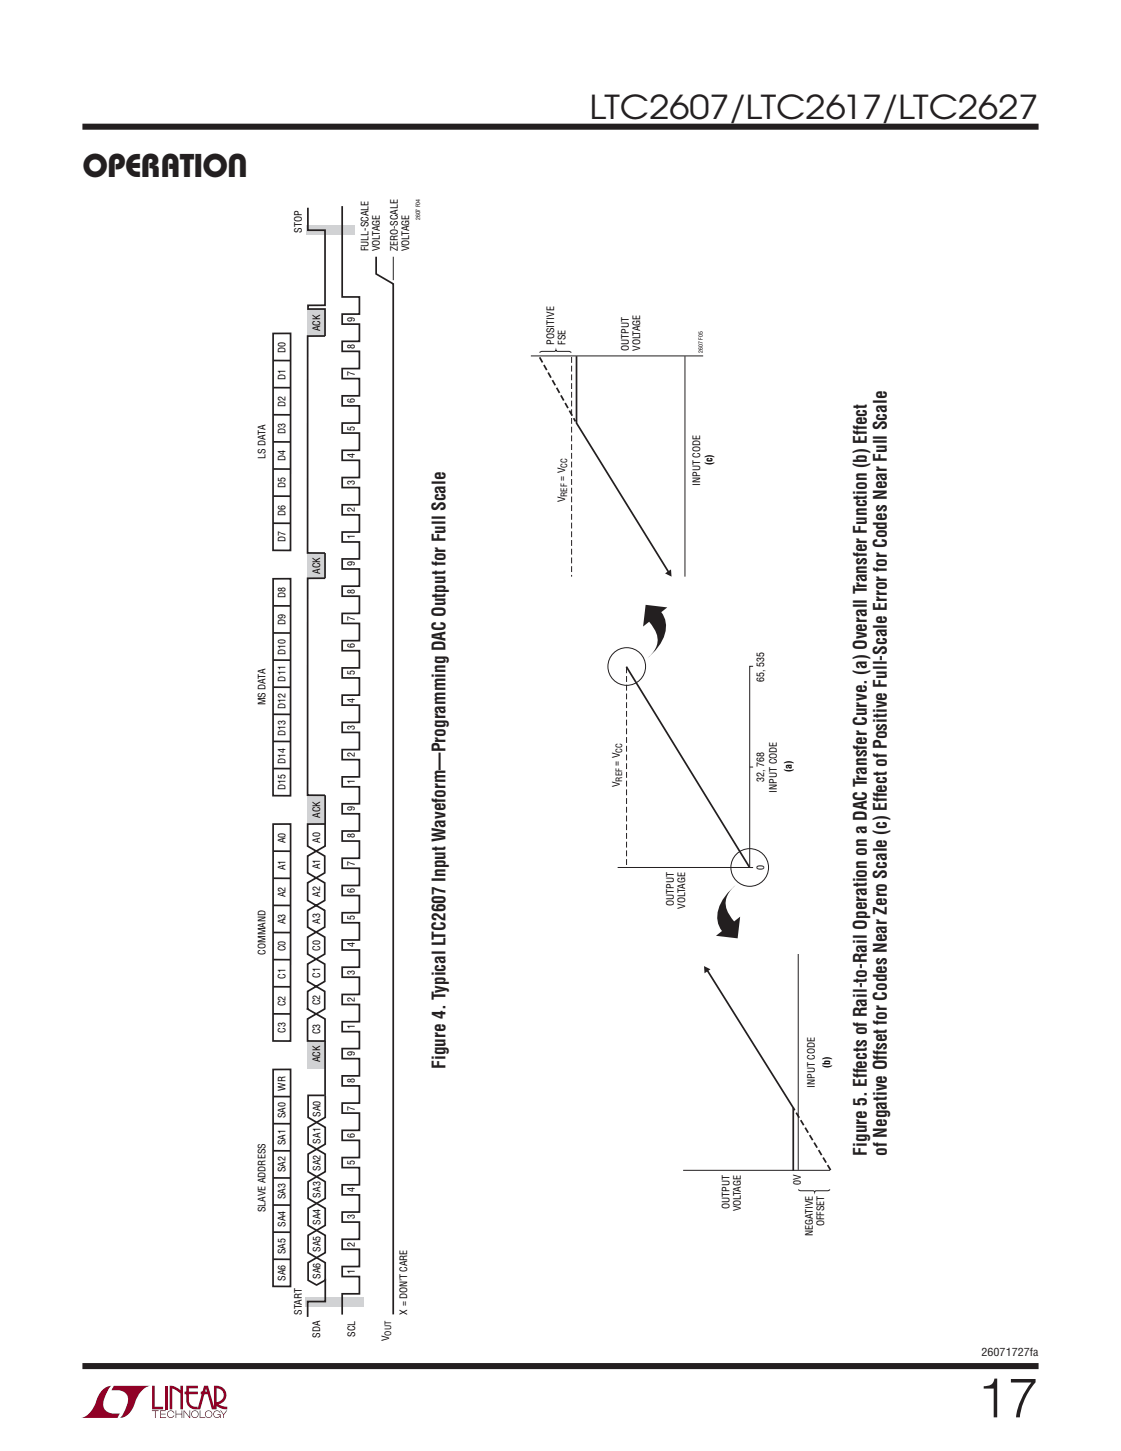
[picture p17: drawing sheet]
<svg xmlns="http://www.w3.org/2000/svg" width="216mm" height="279mm" viewBox="0 0 216 279" stroke-linecap="round" stroke-linejoin="round" font-family="sans-serif">
<defs><g id="words">
<g font-size="10.6" fill="#231f20">
<text x="188.2" y="272.9">1</text>
<text x="188.2" y="272.9">7</text>
</g>
<g font-size="6.3" fill="#231f20">
<text x="113.5" y="22.8">LTC2607/LTC2617/LTC2627</text>
<text x="15.9" y="34.1">Operation</text>
</g>
<g font-size="3.5" fill="#231f20">
<text x="85.8" y="205.8" transform="rotate(-90 85.8 205.8)">Figure 4. Typical LTC2607 Input Waveform—Programming DAC Output for Full Scale</text>
<text x="166.9" y="222.5" transform="rotate(-90 166.9 222.5)">Figure 5. Effects of Rail-to-Rail Operation on a DAC Transfer Curve. (a) Overall Transfer Function (b) Effect</text>
<text x="170.8" y="222.5" transform="rotate(-90 170.8 222.5)">of Negative Offset for Codes Near Zero Scale (c) Effect of Positive Full-Scale Error for Codes Near Full Scale</text>
</g>
<text font-size="2.1" fill="#231f20" x="189" y="261.2">26071727fa</text>
<g font-size="1.9">
<text x="58.1" y="44.8" transform="rotate(-90 58.1 44.8)">STOP</text>
<text x="70.9" y="48.4" transform="rotate(-90 70.9 48.4)">FULL-SCALE</text>
<text x="73.1" y="48.4" transform="rotate(-90 73.1 48.4)">VOLTAGE</text>
<text x="76.6" y="48.4" transform="rotate(-90 76.6 48.4)">ZERO-SCALE</text>
<text x="78.8" y="48.4" transform="rotate(-90 78.8 48.4)">VOLTAGE</text>
<text x="61.7" y="63.8" transform="rotate(-90 61.7 63.8)">ACK</text>
<text x="68.3" y="61.9" transform="rotate(-90 68.3 61.9)">9</text>
<text x="55" y="68" transform="rotate(-90 55 68)">D0</text>
<text x="68.3" y="67.2" transform="rotate(-90 68.3 67.2)">8</text>
<text x="106.7" y="66.4" transform="rotate(-90 106.7 66.4)">POSITIVE</text>
<text x="108.9" y="66.4" transform="rotate(-90 108.9 66.4)">FSE</text>
<text x="121.1" y="67.6" transform="rotate(-90 121.1 67.6)">OUTPUT</text>
<text x="123.3" y="67.6" transform="rotate(-90 123.3 67.6)">VOLTAGE</text>
<text x="55" y="73.2" transform="rotate(-90 55 73.2)">D1</text>
<text x="68.3" y="77.7" transform="rotate(-90 68.3 77.7)">6</text>
<text x="68.3" y="72.4" transform="rotate(-90 68.3 72.4)">7</text>
<text x="55" y="83.5" transform="rotate(-90 55 83.5)">D3</text>
<text x="55" y="78.3" transform="rotate(-90 55 78.3)">D2</text>
<text x="68.3" y="82.9" transform="rotate(-90 68.3 82.9)">5</text>
<text x="51.1" y="88.3" transform="rotate(-90 51.1 88.3)">LS DATA</text>
<text x="55" y="88.8" transform="rotate(-90 55 88.8)">D4</text>
<text x="68.3" y="88.1" transform="rotate(-90 68.3 88.1)">4</text>
<text x="137.2" y="89.6" transform="rotate(-90 137.2 89.6)">(c)</text>
<text x="55" y="94" transform="rotate(-90 55 94)">D5</text>
<text x="68.3" y="93.4" transform="rotate(-90 68.3 93.4)">3</text>
<text x="108.8" y="92.6" transform="rotate(-90 108.8 92.6)">= V</text>
<text x="134.9" y="93.5" transform="rotate(-90 134.9 93.5)">INPUT CODE</text>
<text x="55" y="99.3" transform="rotate(-90 55 99.3)">D6</text>
<text x="68.3" y="98.6" transform="rotate(-90 68.3 98.6)">2</text>
<text x="108.8" y="96.7" transform="rotate(-90 108.8 96.7)">V</text>
<text x="55" y="104.5" transform="rotate(-90 55 104.5)">D7</text>
<text x="68.3" y="103.9" transform="rotate(-90 68.3 103.9)">1</text>
<text x="61.7" y="110.5" transform="rotate(-90 61.7 110.5)">ACK</text>
<text x="68.3" y="109.1" transform="rotate(-90 68.3 109.1)">9</text>
<text x="55" y="115.2" transform="rotate(-90 55 115.2)">D8</text>
<text x="68.3" y="119.6" transform="rotate(-90 68.3 119.6)">7</text>
<text x="68.3" y="114.3" transform="rotate(-90 68.3 114.3)">8</text>
<text x="55" y="120.4" transform="rotate(-90 55 120.4)">D9</text>
<text x="68.3" y="124.8" transform="rotate(-90 68.3 124.8)">6</text>
<text x="55" y="131.2" transform="rotate(-90 55 131.2)">D11</text>
<text x="55" y="126.1" transform="rotate(-90 55 126.1)">D10</text>
<text x="68.3" y="130" transform="rotate(-90 68.3 130)">5</text>
<text x="147.2" y="131.3" transform="rotate(-90 147.2 131.3)">65, 535</text>
<text x="51.1" y="135.8" transform="rotate(-90 51.1 135.8)">MS DATA</text>
<text x="55" y="136.5" transform="rotate(-90 55 136.5)">D12</text>
<text x="68.3" y="135.3" transform="rotate(-90 68.3 135.3)">4</text>
<text x="55" y="141.7" transform="rotate(-90 55 141.7)">D13</text>
<text x="68.3" y="140.5" transform="rotate(-90 68.3 140.5)">3</text>
<text x="55" y="147" transform="rotate(-90 55 147)">D14</text>
<text x="68.3" y="145.8" transform="rotate(-90 68.3 145.8)">2</text>
<text x="119.4" y="147.5" transform="rotate(-90 119.4 147.5)">= V</text>
<text x="152.5" y="148.7" transform="rotate(-90 152.5 148.7)">(a)</text>
<text x="55" y="152.2" transform="rotate(-90 55 152.2)">D15</text>
<text x="68.3" y="151" transform="rotate(-90 68.3 151)">1</text>
<text x="119.4" y="151.6" transform="rotate(-90 119.4 151.6)">V</text>
<text x="147.2" y="150.6" transform="rotate(-90 147.2 150.6)">32, 768</text>
<text x="149.6" y="152.6" transform="rotate(-90 149.6 152.6)">INPUT CODE</text>
<text x="61.7" y="157.5" transform="rotate(-90 61.7 157.5)">ACK</text>
<text x="68.3" y="161.5" transform="rotate(-90 68.3 161.5)">8</text>
<text x="68.3" y="156.2" transform="rotate(-90 68.3 156.2)">9</text>
<text x="55" y="167.6" transform="rotate(-90 55 167.6)">A1</text>
<text x="55" y="162.4" transform="rotate(-90 55 162.4)">A0</text>
<text x="61.6" y="167.4" transform="rotate(-90 61.6 167.4)">A1</text>
<text x="61.6" y="162.3" transform="rotate(-90 61.6 162.3)">A0</text>
<text x="68.3" y="166.7" transform="rotate(-90 68.3 166.7)">7</text>
<text x="147.2" y="167.5" transform="rotate(-90 147.2 167.5)">0</text>
<text x="55" y="172.8" transform="rotate(-90 55 172.8)">A2</text>
<text x="61.6" y="172.7" transform="rotate(-90 61.6 172.7)">A2</text>
<text x="68.3" y="171.9" transform="rotate(-90 68.3 171.9)">6</text>
<text x="55" y="177.9" transform="rotate(-90 55 177.9)">A3</text>
<text x="61.6" y="177.8" transform="rotate(-90 61.6 177.8)">A3</text>
<text x="68.3" y="177.2" transform="rotate(-90 68.3 177.2)">5</text>
<text x="129.8" y="174.5" transform="rotate(-90 129.8 174.5)">OUTPUT</text>
<text x="132" y="175" transform="rotate(-90 132 175)">VOLTAGE</text>
<text x="51.1" y="183.9" transform="rotate(-90 51.1 183.9)">COMMAND</text>
<text x="55" y="183.2" transform="rotate(-90 55 183.2)">C0</text>
<text x="61.6" y="183.1" transform="rotate(-90 61.6 183.1)">C0</text>
<text x="68.3" y="182.4" transform="rotate(-90 68.3 182.4)">4</text>
<text x="55" y="188.4" transform="rotate(-90 55 188.4)">C1</text>
<text x="61.6" y="188.3" transform="rotate(-90 61.6 188.3)">C1</text>
<text x="68.3" y="187.7" transform="rotate(-90 68.3 187.7)">3</text>
<text x="55" y="193.7" transform="rotate(-90 55 193.7)">C2</text>
<text x="61.6" y="193.6" transform="rotate(-90 61.6 193.6)">C2</text>
<text x="68.3" y="192.9" transform="rotate(-90 68.3 192.9)">2</text>
<text x="55" y="198.9" transform="rotate(-90 55 198.9)">C3</text>
<text x="61.6" y="199.2" transform="rotate(-90 61.6 199.2)">C3</text>
<text x="68.3" y="203.3" transform="rotate(-90 68.3 203.3)">9</text>
<text x="68.3" y="198.2" transform="rotate(-90 68.3 198.2)">1</text>
<text x="61.7" y="204.6" transform="rotate(-90 61.7 204.6)">ACK</text>
<text x="68.3" y="208.6" transform="rotate(-90 68.3 208.6)">8</text>
<text x="156.9" y="209.4" transform="rotate(-90 156.9 209.4)">INPUT CODE</text>
<text x="159.9" y="205.7" transform="rotate(-90 159.9 205.7)">(b)</text>
<text x="55" y="215.4" transform="rotate(-90 55 215.4)">SA0</text>
<text x="55" y="210" transform="rotate(-90 55 210)">WR</text>
<text x="61.7" y="215.1" transform="rotate(-90 61.7 215.1)">SA0</text>
<text x="68.3" y="213.8" transform="rotate(-90 68.3 213.8)">7</text>
<text x="55" y="220.6" transform="rotate(-90 55 220.6)">SA1</text>
<text x="61.7" y="220.2" transform="rotate(-90 61.7 220.2)">SA1</text>
<text x="68.3" y="219.1" transform="rotate(-90 68.3 219.1)">6</text>
<text x="55" y="225.7" transform="rotate(-90 55 225.7)">SA2</text>
<text x="61.7" y="225.4" transform="rotate(-90 61.7 225.4)">SA2</text>
<text x="68.3" y="224.3" transform="rotate(-90 68.3 224.3)">5</text>
<text x="51.1" y="233.4" transform="rotate(-90 51.1 233.4)">SLAVE ADDRESS</text>
<text x="55" y="231" transform="rotate(-90 55 231)">SA3</text>
<text x="61.7" y="230.6" transform="rotate(-90 61.7 230.6)">SA3</text>
<text x="68.3" y="229.6" transform="rotate(-90 68.3 229.6)">4</text>
<text x="140.5" y="232.8" transform="rotate(-90 140.5 232.8)">OUTPUT</text>
<text x="142.7" y="233.3" transform="rotate(-90 142.7 233.3)">VOLTAGE</text>
<text x="154.3" y="228.3" transform="rotate(-90 154.3 228.3)">0V</text>
<text x="55" y="236.2" transform="rotate(-90 55 236.2)">SA4</text>
<text x="61.7" y="235.8" transform="rotate(-90 61.7 235.8)">SA4</text>
<text x="68.3" y="234.8" transform="rotate(-90 68.3 234.8)">3</text>
<text x="156.5" y="238" transform="rotate(-90 156.5 238)">NEGATIVE</text>
<text x="158.7" y="236.1" transform="rotate(-90 158.7 236.1)">OFFSET</text>
<text x="55" y="241.5" transform="rotate(-90 55 241.5)">SA5</text>
<text x="61.7" y="241.1" transform="rotate(-90 61.7 241.1)">SA5</text>
<text x="68.3" y="245.3" transform="rotate(-90 68.3 245.3)">1</text>
<text x="68.3" y="240.1" transform="rotate(-90 68.3 240.1)">2</text>
<text x="55" y="246.7" transform="rotate(-90 55 246.7)">SA6</text>
<text x="61.7" y="246.2" transform="rotate(-90 61.7 246.2)">SA6</text>
<text x="58.1" y="253.2" transform="rotate(-90 58.1 253.2)">START</text>
<text x="61.7" y="257.6" transform="rotate(-90 61.7 257.6)">SDA</text>
<text x="68.4" y="257.4" transform="rotate(-90 68.4 257.4)">SCL</text>
<text x="78.4" y="253.1" transform="rotate(-90 78.4 253.1)">X = DON’T CARE</text>
<text x="74.9" y="258.2" transform="rotate(-90 74.9 258.2)">V</text>
</g>
<g font-size="1.7">
<text x="109.3" y="95.7" transform="rotate(-90 109.3 95.7)">REF</text>
<text x="109.3" y="90.1" transform="rotate(-90 109.3 90.1)">CC</text>
<text x="119.8" y="144.9" transform="rotate(-90 119.8 144.9)">CC</text>
<text x="119.8" y="150.5" transform="rotate(-90 119.8 150.5)">REF</text>
<text x="75.4" y="257.2" transform="rotate(-90 75.4 257.2)">OUT</text>
</g>
<g font-size="1.1">
<text x="80.9" y="42.4" transform="rotate(-90 80.9 42.4)">2607 F04</text>
<text x="135.3" y="67.9" transform="rotate(-90 135.3 67.9)">2607 F05</text>
</g>
</g></defs>
<g fill="#900126">
<path d="M29.3 266.8h.5v4.1h1.6v.5h-2.1z"/>
<path d="M20 267.4l.5-.3 1-.2a5.1 5.1 0 0 0-1.6 4 2.58 2.58 0 0 0 3.2 1.3l-.5 .8h-7a4.9 4.9 0 0 0 3.1-3.8l.4-.7z"/>
<path d="M21.9 266.9h7a4.9 4.9 0 0 0-3.1 3.7 3.2 3.2 0 0 1-2.7 2.4 5.1 5.1 0 0 0 1.5-4.1 2.58 2.58 0 0 0-3.1-1.2z"/>
<path d="M31.8 266.8h.5v4.6h-.5z"/>
<path d="M32.7 266.8l1 .2 1 .7v-.9h.5v4.6h-.5v-3.1l-.8-.6-.7-.3v4h-.5z"/>
<path d="M29.2 271.6h1.4v.1h-.6v1.3h-.2v-1.3h-.6z"/>
<path d="M30.8 271.6h1.2v.1h-1v.5h.9v.2h-.9v.5h1v.1h-1.2z"/>
<path d="M33.8 271.6h.2v.6h1v-.6h.1v1.4h-.1v-.6h-1v.6h-.2z"/>
<path d="M35.4 271.6h.1l1 1.2v-1.2h.1v1.4l-.1 .1-1-1.3v1.2h-.1z"/>
<path d="M38.5 271.6h.1v1.3h.9v.1h-1z"/>
<path d="M42.4 271.6h.1l.6 .7 .5-.7h.2l-.7 .8v.6h-.1v-.6z"/>
<path d="M35.9 266.8h2.2v.5h-1.7v.7h1.7v.5h-1.7v1.1a1.32 1.32 0 0 0 1.6 1.3v.5l1.3-4.6h.8l1.1 4.1v-4.1a1.84 1.84 0 0 1 2.3 1.4 1.84 1.84 0 0 1-1.4 2.2l.7 .4 1 .1v.5h-.4a3.4 3.4 0 0 1-1.9-.8v-.6a1.34 1.34 0 0 0 1.6-1.2 1.34 1.34 0 0 0-1.4-1.5v4.1h-.9l-.8-2.9h-1.3v-.5h1.2l-.2-.7-1.1 4.1a2.06 2.06 0 0 1-2.7-1.3v-1.6h-.4v-.5h.4z"/>
<path d="M37 271.8a.72 .72 0 0 1 1.2 .1 .72 .72 0 0 1-.4 1.1 .72 .72 0 0 1-1-.7h.2a.59 .59 0 0 0 .8 .5 .59 .59 0 0 0 .2-.9 .59 .59 0 0 0-1 .2v.2h-.2z"/>
<path d="M39.7 271.8a.72 .72 0 0 1 1.1 .1 .72 .72 0 0 1-.4 1.1 .72 .72 0 0 1-.9-.7h.1a.59 .59 0 0 0 .8 .5 .59 .59 0 0 0 .2-.9 .59 .59 0 0 0-1 .2v.2h-.1z"/>
<path d="M41.3 271.8a.72 .72 0 0 1 1.2 .2h-.2a.59 .59 0 0 0-.9-.1 .59 .59 0 0 0 .1 .9 .59 .59 0 0 0 .9-.4h-.5v-.1h.6v.7h-.1v-.3a.73 .73 0 0 1-1.1 .2 .73 .73 0 0 1 0-1.1z"/>
<path d="M32.4 271.8a.71 .71 0 0 1 1.2 .3h-.1a.59 .59 0 0 0-.9-.3 .59 .59 0 0 0-.1 1 .59 .59 0 0 0 .9-.3h.2a.73 .73 0 0 1-1.1 .4 .73 .73 0 0 1-.1-1.1z"/>
</g>
<path d="M15.9 24.4h184.1M15.9 263h184.1" fill="none" stroke="#231f20" stroke-width="1.2" stroke-linecap="butt"/>
<g fill="#d1d2d4">
<path d="M59.2 200.6h3.4v5.2h-3.4z"/>
<path d="M59.2 153.3h3.4v5.3h-3.4z"/>
<path d="M59.2 59.5h3.4v5.1h-3.4z"/>
<path d="M59.2 106.6h3.4v4.6h-3.4z"/>
<path d="M58.7 249.7h11.3v1.8h-11.3z"/>
<path d="M59 43.4h9.4v1.8h-9.4z"/>
</g>
<g fill="none" stroke="#231f20" stroke-width=".33">
<path d="M59.3 40v4.3h3.3v14.5h-3.3v.7h3.3v5.2h-3.3l-.1 41.8h3.4v4.8l-3.3 .1-.1 41.7h3.4M65.9 39.7v17.5h3.3v3.3h-3.3v1.9h3.3v3.3h-3.3v2h3.3v3.3h-3.3v1.9h3.3v3.3h-3.3v1.9h3.3v3.4h-3.3v1.9h3.3v3.3h-3.3v1.9h3.3v3.4h-3.3v1.9h3.3v3.3h-3.3v1.9h3.3v3.3h-3.3v2h3.3v3.2h-3.3v2h3.3v3.3h-3.3v1.9h3.3v3.3h-3.3v1.9h3.3v3.4h-3.3v1.9h3.3v3.3h-3.3v1.9h3.3v3.4h-3.3v1.9h3.3v3.3h-3.3v1.9h3.3v3.3h-3.3v2h3.3v3.3h-3.3v1.9h3.3v3.3h-3.3v1.9h3.3v3.3h-3.3v1.9h3.3v3.4h-3.3v1.9h3.3v3.3h-3.3v1.9h3.3v3.4h-3.3v1.9h3.3v3.3h-3.3v1.9h3.3v3.3h-3.3v2h3.3v3.3h-3.3v1.9h3.3v3.3h-3.3v1.9h3.3v3.3h-3.3v1.9h3.3v3.4h-3.3v1.9h3.3v3.3h-3.3v1.9h3.3v3.4h-3.3v1.9h3.3v3.3h-3.3v1.9h3.3v3.3h-3.3v2h3.3v3.3h-3.3v1.9h3.3v3.3h-3.3v2h3.3v3.3h-3.3v1.9h3.3v3.3h-3.3v4M72.4 49.4v3.3l3.3 2v198.4M52.6 79.9h3.4M52.6 74.6l3.4 .1M52.6 69.4h3.4M52.6 64.2h3.4v41.8h-3.4zM52.6 95.5h3.4M52.6 90.3h3.4M52.6 85.1h3.4M52.6 116.7h3.4M52.6 100.7l3.4 .1"/>
<path d="M52.6 111.4h3.4v41.8h-3.4zM52.6 137.5l3.4 .1M52.6 132.3h3.4M52.6 127.1h3.4M52.6 121.9h3.4M52.6 148h3.4M52.6 142.8h3.4M52.6 158.7h3.4v41.8l-3.4-.1zM62.6 153.1v5.6M52.6 179.6h3.4M52.6 174.3l3.4 .1M52.6 169.1h3.4"/>
<path d="M52.6 163.9h3.4M62.5 175.2v3.3l-3.2 1.9v3.3l3.2 1.9v3.4l-3.2 1.9-.1 3.4 3.4 1.9v4.3l-3.4-.1v-4.2l3.3-1.9v-3.4l-3.2-1.9v-3.4l3.2-1.9v-3.3l-3.2-1.9v-3.2l3.2-1.9v-3.4l-3.2-1.9v-3.3l3.3-1.9v-4.2h-3.3v4.2l3.2 1.9v3.3l-3.2 1.9v3.4l3.2 1.9M52.6 195.2h3.4M52.6 190h3.4M52.6 184.8h3.4M52.6 216.4h3.4M52.6 211.1l3.4 .1M52.6 205.9h3.4v41.8h-3.4zM62.5 210.9h-3.2v4.3l3.3 1.9v3.2l-3.3 1.9v3.4l3.3 1.9M62.6 200.5v10.5M62.6 211v4.2l-3.3 1.9v3.2l3.3 1.9v3.4l-3.3 1.9v3.3l3.3 1.9v3.3l-3.3 1.9v3.3l3.3 1.9v3.4l-1.7 1M52.6 237.3h3.4"/>
<path d="M52.6 232l3.4 .1M52.6 226.8h3.4M52.6 221.6h3.4M62.6 227.4v3.4l-3.3 1.9v3.3l3.3 1.9v3.3l-3.3 1.9v3.4l1.7 1M52.6 242.5h3.4M62.6 246.2v4.4h-3.3v3"/>
</g>
<path d="M75.7 49.4v4.6" fill="none" stroke="#231f20" stroke-width=".19"/>
<path d="M135.6 186l1.2 .6-1.1 .8z" fill="#231f20"/>
<g fill="none" stroke="#231f20" stroke-width=".19">
<path d="M145 128.3h-.6v38.7h-25.4M144.4 147.7h.6M144.4 167h.6M153.7 183.7v41.6M131.6 225.4h28.3M159.9 229.1l-.5 .2h-2.2l-.3 .3-.3-.3h-2.4l-.4-.2"/>
<circle cx="120.7" cy="128.3" r="3.6"/>
<circle cx="144.4" cy="167" r="3.6"/>
</g>
<path d="M160 225.3l-7.2-12" fill="none" stroke="#231f20" stroke-width=".33" stroke-dasharray="1.1 .6" stroke-linecap="butt"/>
<path d="M120.6 128.4l23.7 38.6M136.1 186.7l16.7 26.6v12.1" fill="none" stroke="#231f20" stroke-width=".33"/>
<path d="M120.7 128.5v38.5" fill="none" stroke="#231f20" stroke-width=".19" stroke-dasharray="1.1 .6" stroke-linecap="butt"/>
<path d="M128.1 110.4l1.1-.8 .1 1.4z" fill="#231f20"/>
<path d="M102.2 68.5h33.2M103.9 67.9l.5-.2h2.4l.3-.3 .2 .3h2.2l.5 .2M131.9 68.6v42.4" fill="none" stroke="#231f20" stroke-width=".19"/>
<path d="M103.9 68.8l6.9 12.3" fill="none" stroke="#231f20" stroke-width=".33" stroke-dasharray="1.1 .6" stroke-linecap="butt"/>
<path d="M111 68.6v12.9l18.1 29.1" fill="none" stroke="#231f20" stroke-width=".33"/>
<path d="M110.1 68.7v42.3" fill="none" stroke="#231f20" stroke-width=".19" stroke-dasharray="1.1 .6" stroke-linecap="butt"/>
<g fill="#231f20">
<path d="M141 171l1.1-.9a4.8 4.8 0 0 0-2.3 4.3 6.3 6.3 0 0 0 1.6 3l1.2-.9-.5 4.2-4.2-.5 1.2-.9a5.3 5.3 0 0 1 .4-6.5z"/>
<path d="M124.3 116.5l4.2 .5-1.1 .9a5.3 5.3 0 0 1-.5 6.4l-1.5 1.8-1.1 .9a4.8 4.8 0 0 0 2.3-4.2 6.3 6.3 0 0 0-1.6-3.1l-1.1 .9z"/>
</g>
<use href="#words"/>
</svg>
